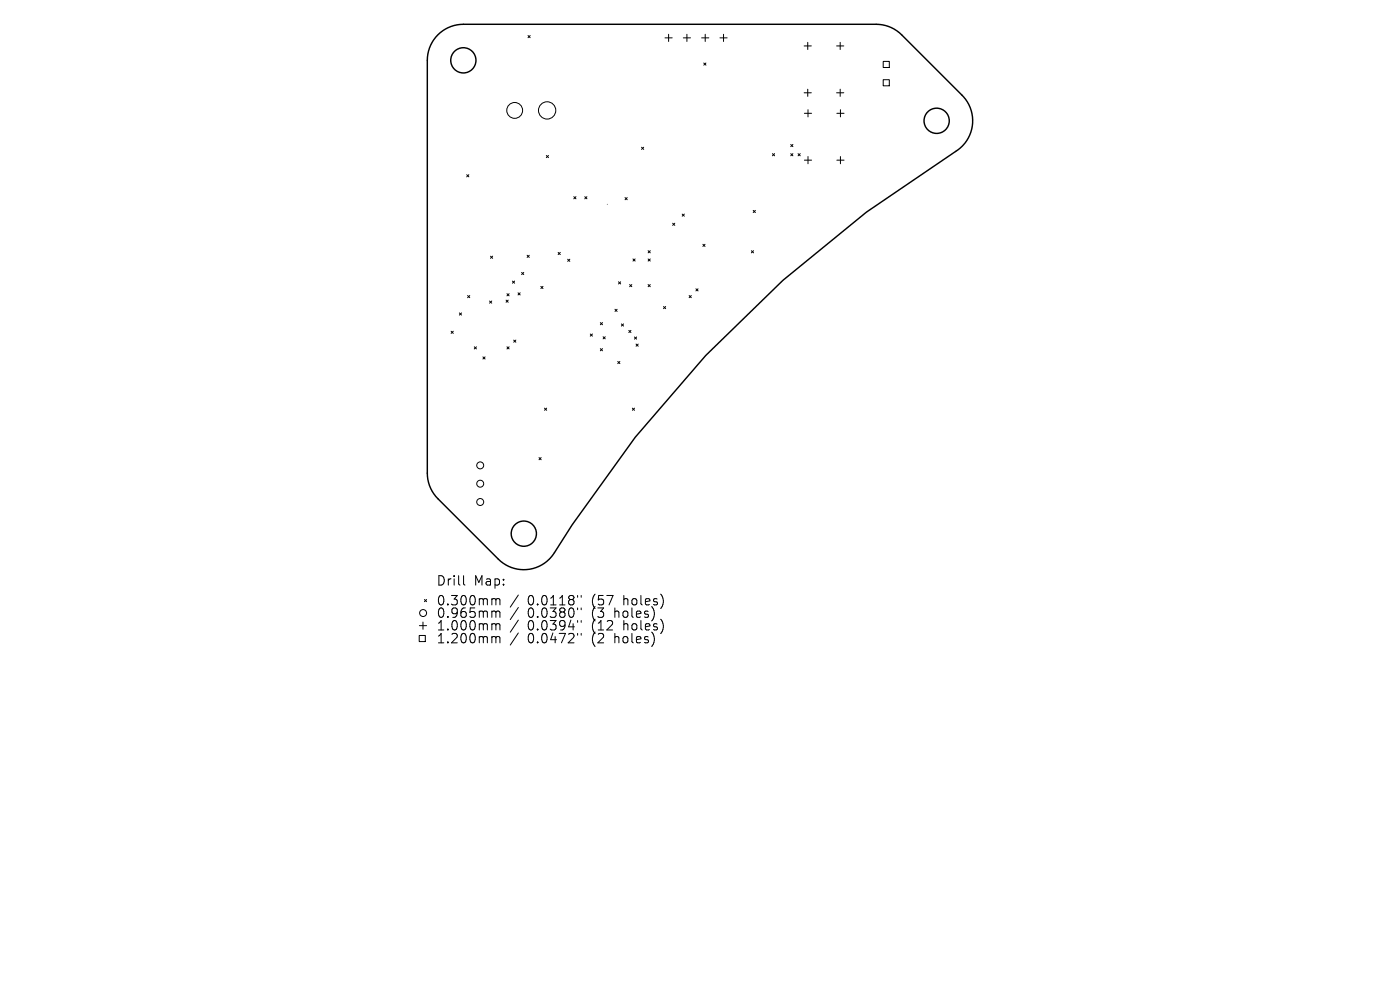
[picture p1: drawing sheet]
<svg xmlns="http://www.w3.org/2000/svg" width="297mm" height="210mm" viewBox="0 0 297 210" stroke-linecap="round" stroke-linejoin="round" font-family="sans-serif">
<defs><g id="words">
<g font-size="2.8">
<text x="92.5" y="124.5">Drill</text>
<text x="100.5" y="124.5">Map:</text>
<text x="92.5" y="128.7">0.300mm</text>
<text x="92.5" y="131.3">0.965mm</text>
<text x="111.9" y="128.7">0.0118&quot;</text>
<text x="111.9" y="131.3">0.0380&quot;</text>
<text x="125.7" y="128.7">(57</text>
<text x="125.7" y="131.3">(3</text>
<text x="130.6" y="131.3">holes)</text>
<text x="132.5" y="128.7">holes)</text>
<text x="92.5" y="134">1.000mm</text>
<text x="92.5" y="136.7">1.200mm</text>
<text x="111.9" y="134">0.0394&quot;</text>
<text x="111.9" y="136.7">0.0472&quot;</text>
<text x="125.7" y="134">(12</text>
<text x="125.7" y="136.7">(2</text>
<text x="130.6" y="136.7">holes)</text>
<text x="132.5" y="134">holes)</text>
</g>
</g></defs>
<g fill="none" stroke="#000" stroke-width=".31">
<path d="M92.9 7.4a7.6 7.6 0 0 1 5.4-2.2h87.6a7.6 7.6 0 0 1 5.4 2.2l12.8 12.8a7.6 7.6 0 0 1-1.4 11.9l-18.9 12.9-17.7 14.5-16.4 15.9-14.9 17.4-13.4 18.5-3.8 5.9a7.6 7.6 0 0 1-11.9 1.4l-12.8-12.8a7.6 7.6 0 0 1-2.2-5.4v-87.6a7.6 7.6 0 0 1 2.2-5.4z"/>
<circle cx="98.3" cy="12.8" r="2.68"/>
<circle cx="198.7" cy="25.6" r="2.68"/>
<circle cx="111.1" cy="113.2" r="2.68"/>
</g>
<circle cx="128.9" cy="43.4" r=".02" fill="#000" stroke="#000" stroke-width=".21"/>
<g fill="none" stroke="#000" stroke-width=".21">
<path d="M112 7.5l.5 .5M112.5 7.5l-.5 .5M141.1 8h1.5M141.8 7.3v1.5M145 8h1.5M145.7 7.3v1.5M148.8 8h1.6M149.3 13.4l.5 .4M149.6 7.3v1.5M149.8 13.4l-.5 .4M152.7 8h1.6M153.5 7.3v1.5"/>
<path d="M170.6 9.7h1.5M170.6 19.7h1.5M171.4 9v1.5M171.4 18.9v1.5M177.5 9.7h1.5M177.5 19.7h1.5M178.2 9v1.5M178.2 18.9v1.5M187.4 13h1.3v1.3h-1.3zM187.4 16.9h1.3v1.3h-1.3zM99 37.1l.5 .4M99.5 37.1l-.5 .4"/>
<path d="M115.9 33l.5 .4M116.4 33l-.5 .4M136.1 31.2l.5 .5M136.6 31.2l-.5 .5M163.9 32.6l.4 .5M164.3 32.6l-.4 .5M167.8 30.6l.4 .5M167.8 32.6l.4 .5M168.2 30.6l-.4 .5M168.2 32.6l-.4 .5M169.3 32.6l.5 .5M169.8 32.6l-.5 .5"/>
<path d="M170.6 24h1.6M170.6 34h1.6M171.4 23.3v1.5M171.4 33.2v1.5M177.5 24h1.6M177.5 34h1.6M178.3 23.3v1.5M178.3 33.2v1.5M104.1 54.3l.4 .5M104.5 54.3l-.4 .5M108.7 59.6l.5 .5M109.2 59.6l-.5 .5"/>
<path d="M110.7 57.8l.4 .4M111.1 57.8l-.4 .4M111.8 54.1l.5 .5M112.3 54.1l-.5 .5M118.4 53.5l.5 .5M118.9 53.5l-.5 .5M120.4 55l.5 .4M120.9 55l-.5 .4M121.7 41.7l.5 .5M122.2 41.7l-.5 .5M124.1 41.7l.4 .5M124.5 41.7l-.4 .5"/>
<path d="M131.2 59.8l.5 .4M131.7 59.8l-.5 .4M132.6 41.9l.5 .5M133.1 41.9l-.5 .5M134.3 54.9l.4 .5M134.7 54.9l-.4 .5M137.5 53.2l.5 .4M137.5 54.9l.5 .5M138 53.2l-.5 .4M138 54.9l-.5 .5M142.7 47.4l.5 .4M143.2 47.4l-.5 .4"/>
<path d="M144.7 45.4l.5 .5M145.2 45.4l-.5 .5M149.1 51.8l.5 .5M149.6 51.8l-.5 .5M159.4 53.2l.5 .4M159.8 44.6l.4 .5M159.9 53.2l-.5 .4M160.2 44.6l-.4 .5M95.7 70.3l.5 .4M96.2 70.3l-.5 .4M97.5 66.4l.4 .4M97.9 66.4l-.4 .4"/>
<path d="M99.2 62.7l.5 .5M99.7 62.7l-.5 .5M100.6 73.6l.5 .4M101.1 73.6l-.5 .4M102.5 75.7l.4 .5M102.9 75.7l-.4 .5M103.9 63.9l.4 .4M104.3 63.9l-.4 .4M107.4 63.7l.4 .4M107.6 62.3l.4 .5M107.6 73.6l.4 .4M107.8 63.7l-.4 .4"/>
<path d="M108 62.3l-.4 .5M108 73.6l-.4 .4M109 72.1l.4 .5M109.4 72.1l-.4 .5M109.9 62.1l.5 .5M110.4 62.1l-.5 .5M114.7 60.8l.5 .4M115.2 60.8l-.5 .4M125.2 70.8l.5 .5M125.7 70.8l-.5 .5M127.4 68.4l.4 .5M127.4 74l.4 .4"/>
<path d="M127.8 68.4l-.4 .5M127.8 74l-.4 .4M127.9 71.4l.5 .5M128.4 71.4l-.5 .5M130.5 65.6l.4 .5M130.9 65.6l-.4 .5M131 76.7l.5 .4M131.5 76.7l-.5 .4M131.8 68.7l.5 .5M132.3 68.7l-.5 .5M133.4 70.1l.5 .4M133.6 60.4l.4 .4"/>
<path d="M133.9 70.1l-.5 .4M134 60.4l-.4 .4M134.6 71.5l.5 .4M134.9 73l.5 .4M135.1 71.5l-.5 .4M135.4 73l-.5 .4M137.5 60.4l.5 .4M138 60.4l-.5 .4M140.8 65l.4 .5M141.2 65l-.4 .5M146.2 62.7l.5 .5M146.7 62.7l-.5 .5"/>
<path d="M147.6 61.3l.5 .4M148.1 61.3l-.5 .4M114.3 97.1l.5 .4M114.8 97.1l-.5 .4M115.5 86.6l.5 .4M116 86.6l-.5 .4M134.2 86.6l.4 .4M134.6 86.6l-.4 .4M88.9 134.8h1.3v1.3h-1.3zM89 132.7h1.5M89.7 132v1.5M90 127.2l.5 .4"/>
<path d="M90.5 127.2l-.5 .4M98.3 122.1v1.7l.3 .3M104.6 127h.3l.3 .3M104.6 129.6l.5 .1 .1 .2M104.6 132.3l.5 .1 .1 .2M104.6 135l.5 .1 .1 .2M105.2 127.3l.3-.3 .5 .1 .1 1.2M105.2 127.3v1M105.2 129.9v1.1M105.2 132.6v1M105.2 135.3v1.1M105.2 129.9l.3-.3 .5 .1 .1 1.3"/>
<path d="M105.2 132.6l.3-.3 .5 .1 .1 1.2M105.2 135.3l.3-.3 .5 .1 .1 1.3M110 126.2l-1.8 2.6M110 128.9l-1.8 2.5M110 131.5l-1.8 2.6M110 134.3l-1.8 2.5M122.5 126.3v.4M122.5 129v.3M122.5 131.6v.4M122.5 134.4v.3M123.3 126.3v.4M123.3 129v.3"/>
<path d="M123.3 131.6v.4M123.3 134.4v.3"/>
<circle cx="109.2" cy="23.4" r="1.68"/>
<circle cx="116.1" cy="23.4" r="1.83"/>
<circle cx="101.9" cy="98.7" r=".74"/>
<circle cx="101.9" cy="102.6" r=".74"/>
<circle cx="101.9" cy="106.5" r=".74"/>
<circle cx="89.8" cy="130" r=".74"/>
</g>
<use href="#words"/>
</svg>
